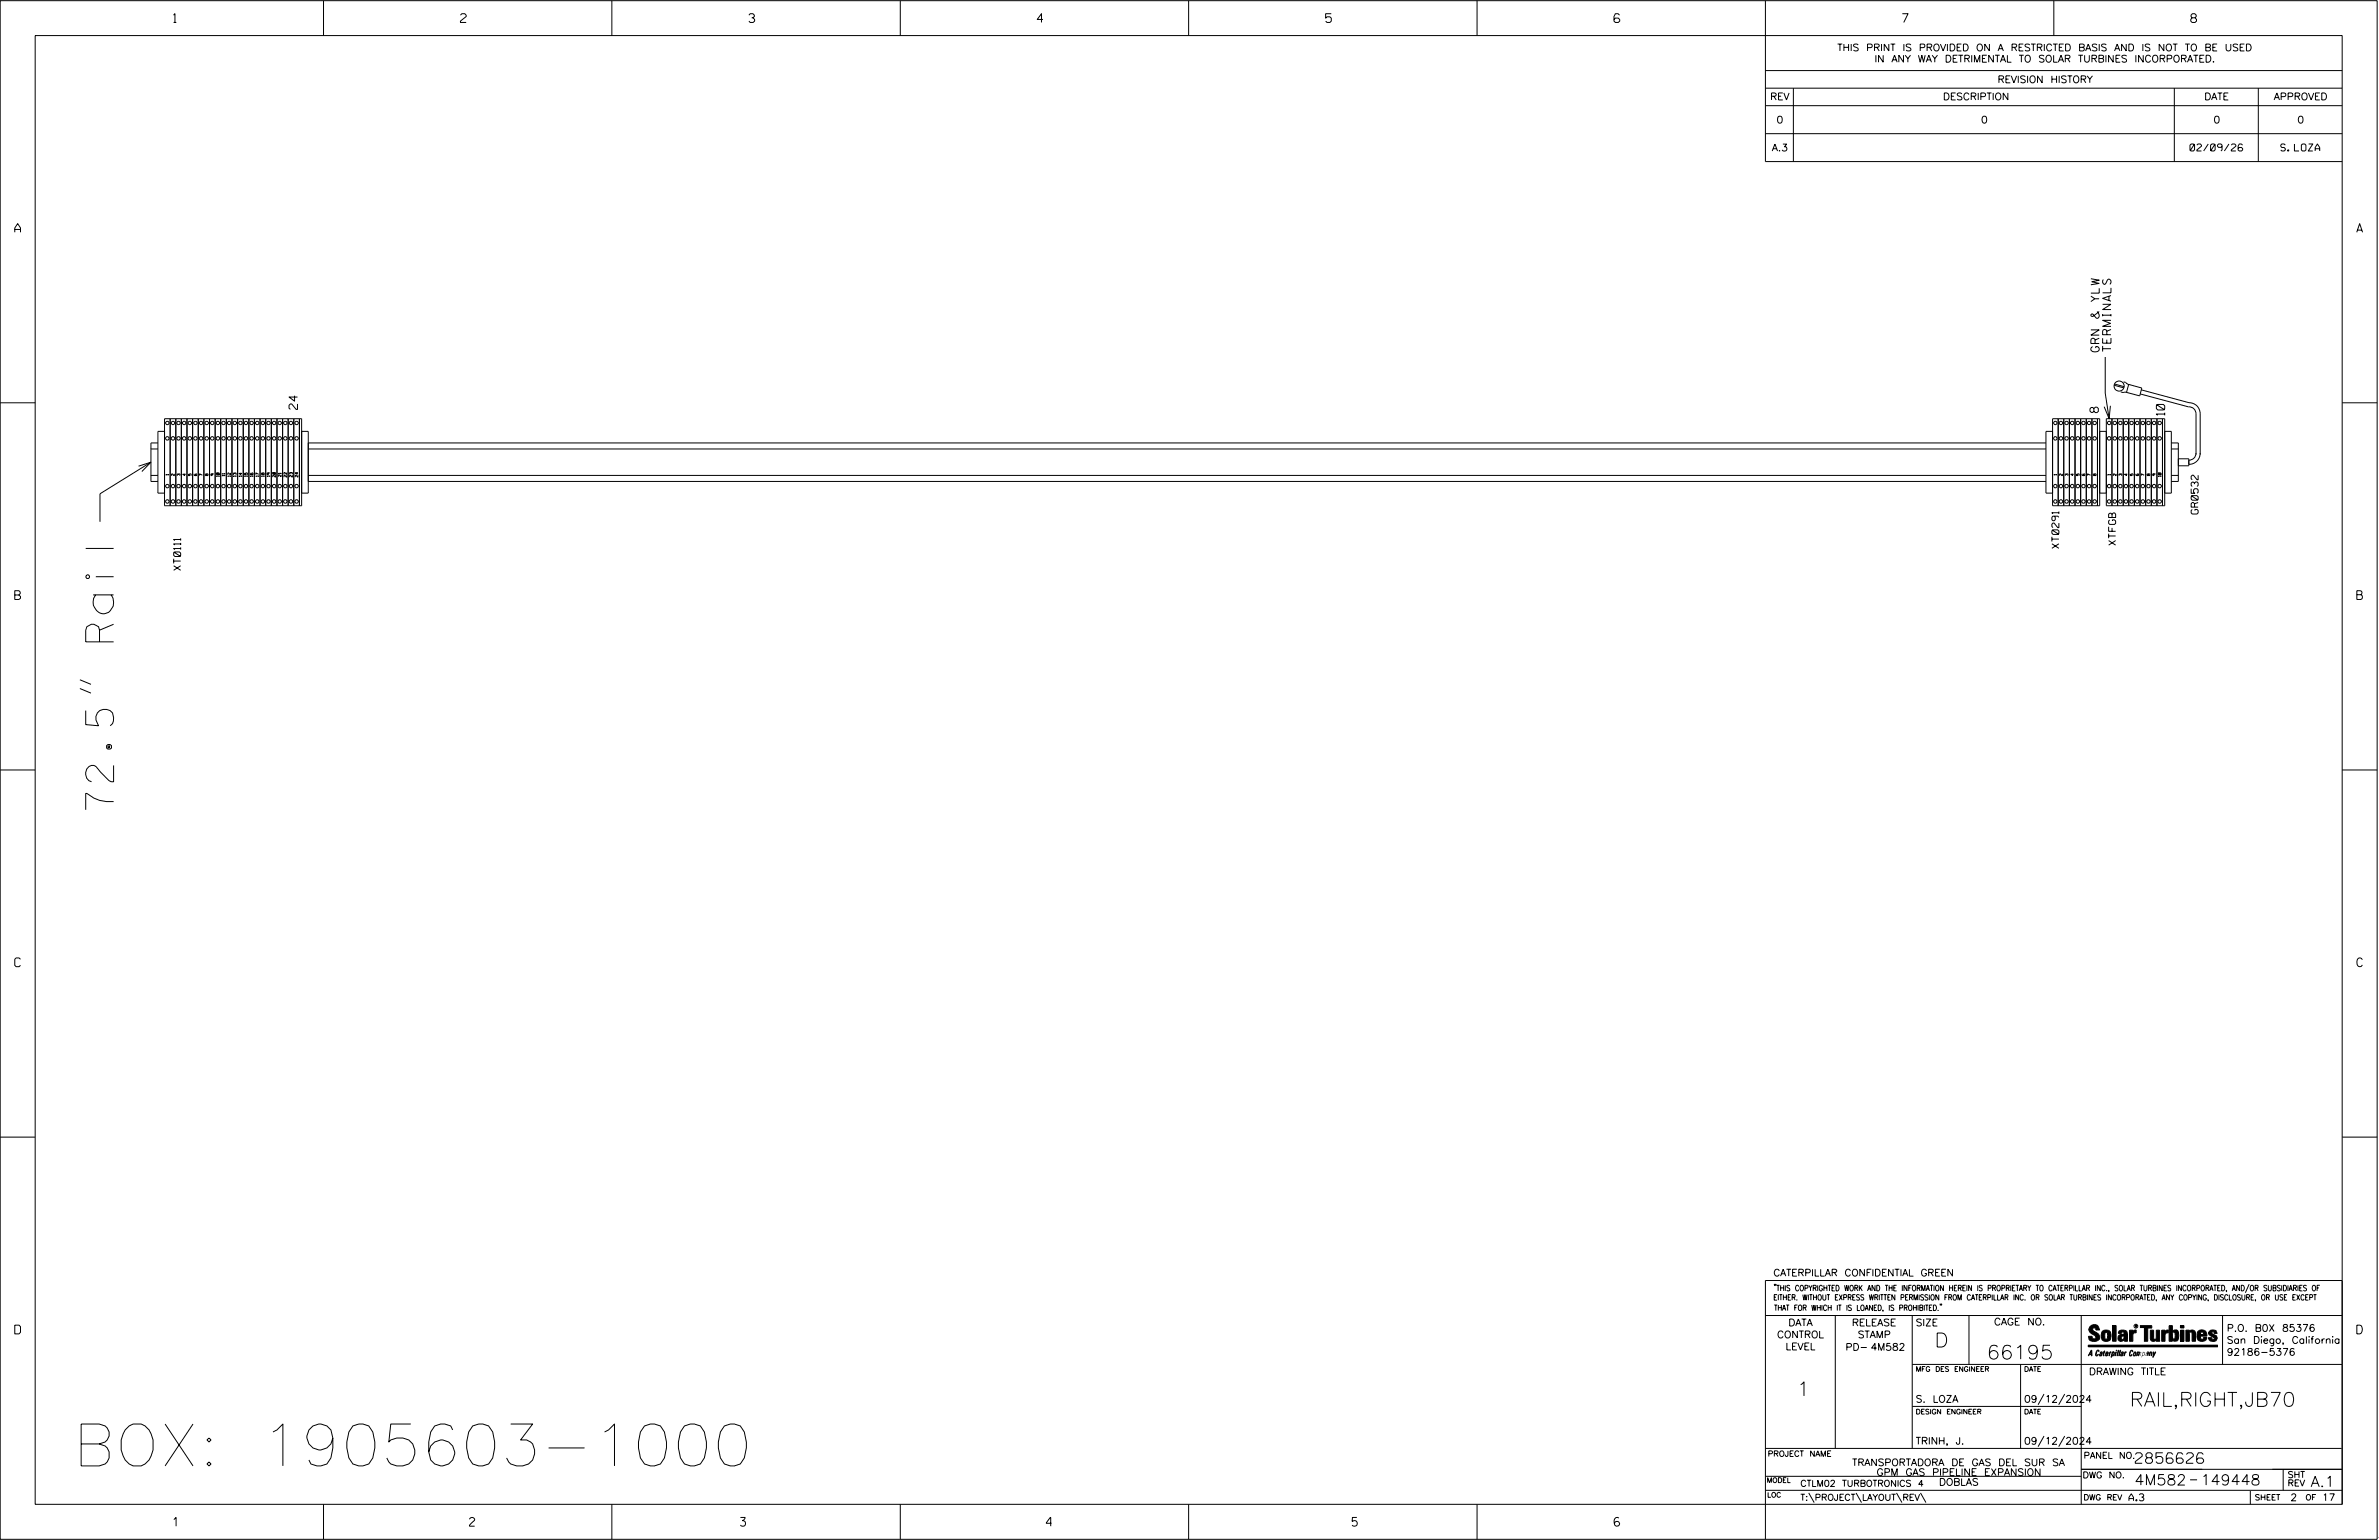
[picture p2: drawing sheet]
<svg xmlns="http://www.w3.org/2000/svg" width="864mm" height="559mm" viewBox="0 0 864 559" stroke-linecap="round" stroke-linejoin="round" font-family="sans-serif">
<defs><g id="words">
<text font-size="15.2" x="26.6" y="531.9">BOX: 1905603-1000</text>
<text font-size="10.2" x="41.3" y="293.8" transform="rotate(-90 41.3 293.8)">72.5&quot; Rail</text>
<g font-size="5.1">
<text x="702.3" y="488.8">D</text>
<text x="721.2" y="493.2">66195</text>
<text x="652.2" y="506.5">1</text>
<text x="773.1" y="510.3">RAIL,RIGHT,JB70</text>
</g>
<g font-size="3.8">
<text x="775.1" y="531">2856626</text>
<text x="774.8" y="538.9">4M582</text>
<text x="798.8" y="538.9">149448</text>
<text x="838.8" y="539.5">A.1</text>
</g>
<g font-size="3.2">
<text x="63" y="8.2">1</text>
<text x="167.2" y="8.2">2</text>
<text x="271.8" y="8.2">3</text>
<text x="376.5" y="8.2">4</text>
<text x="481.2" y="8.2">5</text>
<text x="690.6" y="8.2">7</text>
<text x="795.3" y="8.2">8</text>
<text x="5.4" y="84.3">A</text>
<text x="855.5" y="84.3">A</text>
<text x="5.4" y="217.5">B</text>
<text x="855.6" y="217.5">B</text>
<text x="5.4" y="350.8">C</text>
<text x="855.6" y="350.8">C</text>
<text x="5.4" y="484">D</text>
<text x="855.6" y="484">D</text>
<text x="62.8" y="553.8">1</text>
<text x="170.4" y="553.8">2</text>
<text x="268.8" y="553.8">3</text>
<text x="379.8" y="553.8">4</text>
<text x="490.8" y="553.8">5</text>
<text x="585.9" y="553.8">6</text>
</g>
<g font-size="3">
<text x="762" y="127.7" transform="rotate(-90 762 127.7)">GRN &amp; YLW</text>
<text x="766.3" y="127.6" transform="rotate(-90 766.3 127.6)">TERMINALS</text>
<text x="108" y="148.6" transform="rotate(-90 108 148.6)">24</text>
<text x="761.7" y="149.7" transform="rotate(-90 761.7 149.7)">8</text>
<text x="785.8" y="150.7" transform="rotate(-90 785.8 150.7)">10</text>
</g>
<g font-size="2.5">
<text x="666.9" y="18.5">THIS PRINT IS PROVIDED ON A RESTRICTED BASIS AND IS NOT TO BE USED</text>
<text x="680.5" y="22.6">IN ANY WAY DETRIMENTAL TO SOLAR TURBINES INCORPORATED.</text>
<text x="725.1" y="30">REVISION HISTORY</text>
<text x="642.6" y="36.3">REV</text>
<text x="705.3" y="36.3">DESCRIPTION</text>
<text x="800.2" y="36.3">DATE</text>
<text x="825.4" y="36.3">APPROVED</text>
<text x="644.9" y="44.7">0</text>
<text x="719.1" y="44.7">0</text>
<text x="803.5" y="44.7">0</text>
<text x="834" y="44.7">0</text>
<text x="643.2" y="54.8">A.3</text>
<text x="795" y="54.8">02/09/26</text>
<text x="827.9" y="54.8">S. LOZA</text>
<text x="797.9" y="186.5" transform="rotate(-90 797.9 186.5)">GR0532</text>
<text x="768" y="197.8" transform="rotate(-90 768 197.8)">XTFGB</text>
<text x="747.4" y="199" transform="rotate(-90 747.4 199)">XT0291</text>
<text x="65.6" y="206.9" transform="rotate(-90 65.6 206.9)">XT0111</text>
<text x="643.8" y="463">CATERPILLAR CONFIDENTIAL GREEN</text>
<text x="645.1" y="485.5">CONTROL</text>
<text x="649.2" y="481.1">DATA</text>
<text x="672.3" y="481.1">RELEASE</text>
<text x="674.4" y="485.5">STAMP</text>
<text x="695.4" y="481.1">SIZE</text>
<text x="723.8" y="480.8">CAGE NO.</text>
<text x="808.4" y="483.1">P.O. B0X 85376</text>
<text x="648.2" y="489.8">LEVEL</text>
<text x="669.9" y="490">PD- 4M582</text>
<text x="808.4" y="487.5">San Diego, California</text>
<text x="808.4" y="491.8">92186-5376</text>
<text x="758.3" y="498.9">DRAWING TITLE</text>
<text x="695.4" y="508.9">S. LOZA</text>
<text x="734.8" y="508.9">09/12/2024</text>
<text x="695.4" y="524.1">TRINH, J.</text>
<text x="734.8" y="524.1">09/12/2024</text>
<text x="672.3" y="531.9">TRANSPORTADORA DE GAS DEL SUR SA</text>
<text x="681.2" y="535.5">GPM GAS PIPELINE EXPANSION</text>
<text x="703.9" y="539">DOBLAS</text>
<text x="772.8" y="544.6">A.3</text>
<text x="831.4" y="544.6">2</text>
<text x="842.9" y="544.6">17</text>
</g>
<g font-size="2.3">
<text x="756.4" y="529.2">PANEL NO.</text>
<text x="653.5" y="539.4">CTLM02 TURBOTRONICS 4</text>
<text x="756" y="536.3">DWG NO.</text>
<text x="830.4" y="539.3">REV</text>
<text x="830.4" y="536.2">SHT</text>
<text x="653.5" y="544.5">T:\PROJECT\LAYOUT\REV\</text>
</g>
<g font-size="2">
<text x="643.8" y="468.4">&quot;THIS COPYRIGHTED WORK AND THE INFORMATION HEREIN IS PROPRIETARY TO CATERPILLAR INC., SOLAR TURBINES INCORPORATED, AND/OR SUBSIDIARIES OF</text>
<text x="643.8" y="471.8">EITHER. WITHOUT EXPRESS WRITTEN PERMISSION FROM CATERPILLAR INC. OR SOLAR TURBINES INCORPORATED, ANY COPYING, DISCLOSURE, OR USE EXCEPT</text>
<text x="644" y="475.6">THAT FOR WHICH IT IS LOANED, IS PROHIBITED.&quot;</text>
<text x="641.7" y="528.5">PROJECT NAME</text>
<text x="756.3" y="544.3">DWG REV</text>
<text x="818.5" y="544.3">SHEET</text>
<text x="836.9" y="544.3">OF</text>
</g>
<g font-size="1.8">
<text x="695.4" y="497.6">MFG DES ENGINEER</text>
<text x="734.8" y="497.6">DATE</text>
<text x="695.4" y="513.1">DESIGN ENGINEER</text>
<text x="734.8" y="513.1">DATE</text>
<text x="641.3" y="538">MODEL</text>
<text x="641.5" y="543.3">LOC</text>
</g>
<g font-size="1">
<text x="61.2" y="172.4" transform="rotate(-90 61.2 172.4)">1</text>
<text x="63.3" y="172.6" transform="rotate(-90 63.3 172.6)">2</text>
<text x="65.3" y="172.6" transform="rotate(-90 65.3 172.6)">3</text>
<text x="67.4" y="172.6" transform="rotate(-90 67.4 172.6)">4</text>
<text x="69.4" y="172.6" transform="rotate(-90 69.4 172.6)">5</text>
<text x="71.4" y="172.6" transform="rotate(-90 71.4 172.6)">6</text>
<text x="75.5" y="172.6" transform="rotate(-90 75.5 172.6)">8</text>
<text x="77.6" y="172.6" transform="rotate(-90 77.6 172.6)">9</text>
<text x="79.6" y="172.9" transform="rotate(-90 79.6 172.9)">10</text>
<text x="81.7" y="172.8" transform="rotate(-90 81.7 172.8)">11</text>
<text x="83.7" y="172.9" transform="rotate(-90 83.7 172.9)">12</text>
<text x="85.7" y="172.9" transform="rotate(-90 85.7 172.9)">13</text>
<text x="87.8" y="172.9" transform="rotate(-90 87.8 172.9)">14</text>
<text x="89.8" y="172.9" transform="rotate(-90 89.8 172.9)">15</text>
<text x="91.9" y="172.9" transform="rotate(-90 91.9 172.9)">16</text>
<text x="93.9" y="172.9" transform="rotate(-90 93.9 172.9)">17</text>
<text x="95.9" y="172.9" transform="rotate(-90 95.9 172.9)">18</text>
<text x="98" y="172.9" transform="rotate(-90 98 172.9)">19</text>
<text x="100" y="173.1" transform="rotate(-90 100 173.1)">20</text>
<text x="102.1" y="172.9" transform="rotate(-90 102.1 172.9)">21</text>
<text x="104.1" y="173.1" transform="rotate(-90 104.1 173.1)">22</text>
<text x="106.1" y="173.1" transform="rotate(-90 106.1 173.1)">23</text>
<text x="108.2" y="173.1" transform="rotate(-90 108.2 173.1)">24</text>
<text x="746.6" y="172.4" transform="rotate(-90 746.6 172.4)">1</text>
<text x="748.7" y="172.6" transform="rotate(-90 748.7 172.6)">2</text>
<text x="750.7" y="172.6" transform="rotate(-90 750.7 172.6)">3</text>
<text x="752.7" y="172.6" transform="rotate(-90 752.7 172.6)">4</text>
<text x="754.8" y="172.6" transform="rotate(-90 754.8 172.6)">5</text>
<text x="758.9" y="172.6" transform="rotate(-90 758.9 172.6)">7</text>
<text x="760.9" y="172.6" transform="rotate(-90 760.9 172.6)">8</text>
<text x="766.1" y="172.4" transform="rotate(-90 766.1 172.4)">1</text>
<text x="768.2" y="172.6" transform="rotate(-90 768.2 172.6)">2</text>
<text x="770.2" y="172.6" transform="rotate(-90 770.2 172.6)">3</text>
<text x="772.3" y="172.6" transform="rotate(-90 772.3 172.6)">4</text>
<text x="774.3" y="172.6" transform="rotate(-90 774.3 172.6)">5</text>
<text x="776.3" y="172.6" transform="rotate(-90 776.3 172.6)">6</text>
<text x="780.4" y="172.6" transform="rotate(-90 780.4 172.6)">8</text>
<text x="782.5" y="172.6" transform="rotate(-90 782.5 172.6)">9</text>
<text x="784.5" y="172.9" transform="rotate(-90 784.5 172.9)">10</text>
</g>
<text font-size=".9" x="775.1" y="481.7">R</text>
</g></defs>
<g fill="none" stroke="#000" stroke-width=".36">
<path d="M.1 .2h862.8v558.4h-862.8zM12.8 12.9h837.4v533h-837.4zM117.4 .2v12.7M222.1 .2v12.7M326.8 .2v12.7M431.5 .2v12.7M536.2 .2v12.7M587.9 5.5l-.5-.5h-1l-.5 1v1.7l.5 .4h1l.6-.4v-.6l-.6-.5h-1l-.5 .5M640.9 .2v58.4h209.3M745.6 .2v12.7M640.9 25.6h209.3M640.9 32h209.3"/>
<path d="M640.9 38.3h209.3M651 32v26.6M789.3 32v26.6M819.8 32v26.6M640.9 48.5h209.3M764.2 129.5v13.2l1.4 9.2M767.5 139.8l3.5 .9M767.6 139.3l3.5 1M770.9 138.6l2 1M772.7 139.5l4.8 1.3-.8 2.9-4.8-1.3zM.1 146.2h12.7M59.7 156.5h-2.4v22.4h2.4"/>
<path d="M59.7 151.9h49.8v31.6h-49.8zM61.8 151.9v31.6M63.8 151.9v31.6M65.8 151.9v31.6M67.9 151.9v31.6M69.9 151.9v31.6M72 151.9v31.6M74 151.9v31.6M76.1 151.9v31.6M78.1 151.9v31.6M80.1 151.9v31.6M82.2 151.9v31.6"/>
<path d="M84.2 151.9v31.6M86.3 151.9v31.6M88.3 151.9v31.6M90.3 151.9v31.6M92.4 151.9v31.6M94.4 151.9v31.6M96.4 151.9v31.6M98.5 151.9v31.6M100.5 151.9v31.6M102.6 151.9v31.6M104.6 151.9v31.6M106.6 151.9v31.6"/>
<path d="M108.7 151.9v31.6M109.5 156.5h2.4v22.4h-2.4M745.1 156.5h-2.4v22.4h2.4M747.1 151.9v31.6h15.1v-31.6h-17.1v31.6M749.2 151.9v31.6M751.2 151.9v31.6M753.3 151.9v31.6M755.3 151.9v31.6M757.3 151.9v31.6M759.4 151.9v31.6M761.4 151.9v31.6M762.2 156.5h2.4"/>
<path d="M764.6 151.9h21.2v31.6h-21.2zM766.1 147.2l-.5 4.7-1.8-4.3M766.7 151.9v31.6M768.7 151.9v31.6M769.9 142.2l2.2 .2M770.7 151.9v31.6M772.8 151.9v31.6M774.8 151.9v31.6M776.9 151.9v31.6M776.9 142.9l17.6 4.7a2.54 2.54 0 0 1 2.7 2.6v14.7M777.3 141.5l17.3 4.6a4 4 0 0 1 4.1 4.1v14.7M778.9 151.9v31.6"/>
<path d="M780.9 151.9v31.6M783 151.9v31.6M785 151.9v31.6M785.8 156.5h2.4v22.4h-2.4M850.2 146.2h12.7M50.3 169.2l4.5-1.5-3.3 3.4M54.8 172.5h2.5M54.8 162.9h2.5M54.8 167.7l-18.5 11.5v10.1M57.3 160.7h-2.5v14h2.5M73.5 172.4l-1-.5v.7M111.9 172.5h630.8"/>
<path d="M111.9 174.7h630.8M111.9 160.7h630.8M111.9 162.9h630.8M756 171.9l-.2 .5 .3 .2h.6l.1-.5h-.5l.2 .5M762.2 178.9h2.4M778.4 172.4l-1.1-.5v.7M788.2 160.7h2.6v14h-2.6M788.2 172.5h2.6M788.2 162.9h2.6M790.8 166.5h3.8v2.5h-3.8M797.2 164.4a2.53 2.53 0 0 1-2.6 2.6M798.7 164.4a4 4 0 0 1-4.1 4.1"/>
<path d="M29 249.8l4 1.7M29 246.7l4 1.6M.1 279.4h12.7M850.2 279.4h12.7M.1 412.6h12.7M850.2 412.6h12.7M640.9 477.3h209.3M644.2 466.1l-.1 .4M644.7 466.1l-.2 .4M666.2 477.3v48.3M694.2 477.3v48.3M704.4 473.3l-.1 .4"/>
<path d="M704.8 473.3l-.1 .4M714.8 477.3v17.8M755.5 477.3v68.6M806.8 477.3v17.8M816.5 466l-1.4 3.1M850.2 464.6h-209.3v94M850.2 464.8v81.1M694.2 495.1h156M733.5 495.1v30.5M758.6 481.4a2.02 2.02 0 0 1 3.1-.1l.5 1.3h-1.3l-.2-.6-.4-.2-.6 .1-.1 .4 .4 .7a2.46 2.46 0 0 1 2.2 2.9 2.83 2.83 0 0 1-3.8 .3l-.3-1.3h1.3l.2 .7 .6 .3 .5-.2 .2-.5-.4-.6-1.9-1.2-.4-.9zM759.2 491.3h-.7l.7-1.2v1.9h.2l-.1-2.1-1.3 2.1 .5-.5h.7M761.3 490l.3-.2 .4 .3-.1 .3-.3-.4-.4 .3-.3 1.6h.4l.4-.5-.3 .6-.4 .1-.3-.4z"/>
<path d="M762.6 490.6l.5-.1-.1 1.4h-.9a.74 .74 0 0 1 .9-.8l-.3 .7-.5 .1 .2-.5 .6-.2v-.5l-.7 .2zM763 483.2a2.17 2.17 0 0 1 3.1 0l.3 1.4-.3 1.5a2.17 2.17 0 0 1-3.1 0l-.3-1.5zM763.6 490.5l.4-.4 .2 .6h-.3l-.3 .9 .2 .4-.3-.1zM764.1 483.7l.5-.4 .4 .3v2.2l-.4 .2-.5-.2zM764.6 491.1l.6 .2v-.7l-.4-.1-.4 .6-.1 .8h.6M764.6 491.1l-.1 .8h.4M764.6 482.6v.8M764.8 490.7l.4 .1v.3h-.6zM765 491.5l-.1 .4zM766 490.5l-.5 1.5zM766 490.8l.4-.3-.4 .4M766.9 481h1.3v5.7h-1.3z"/>
<path d="M767 490.8l.5 .1-.3 .8-.4 .2zM767.3 490.5h-.5l-.5 2M767.3 490.5a.8 .8 0 0 1 .2 1 .8 .8 0 0 1-.9 .4l-.1 .6M767.3 490.5l-.1 .2M768.1 490.5l-.4 1.5zM768.2 489.9h.3l-.1 .2h-.2zM769 489.9l-.5 2.1zM769.7 489.9l-.6 2.1zM770.1 491.4l.5-.3-.5 .8zM770.4 491.9h.1M770.6 491.1l.1-.4-.7 .2 .1-.3 .6-.1 .2 .3-.5 1.1M770.6 491.1a.74 .74 0 0 0-.8 .8h.6"/>
<path d="M771 484.8h-.7l-.3 .6 .4 .7 .5-.3 .1-2.4h-.8l-.1 .4h-1.2a1.71 1.71 0 0 1 1.8-1.3 1.71 1.71 0 0 1 1.6 1.4v2.8h-1.1l-.1-.6M771 484.2l-1.5 .1a1.41 1.41 0 0 0 0 2.4l.5 .1 1.1-.7M771.2 486.1h-.1M771.4 490.5l.1 .3 .4-.3-.9 1.5zM771.5 490.8h.1M773 482.7h1.2v.5l.5-.5 .7-.1v1h-.6l-.5 .4-.1 2.7h-1.2zM773.3 490.3l.6-.4 .4 .2-.1 .4-.3-.4a1.28 1.28 0 0 0-.5 1.8l.6-.4-.1 .4-.8 .1zM774.7 490.8l.5-.3a.88 .88 0 0 1 .2 .9 .88 .88 0 0 1-.7 .7l-.2-.2zM774.8 490.9h.5l-.3 1h-.3l-.2-.2zM775.2 490.5l-.1 .2M776.8 481h4.3v.9h-1.5v4.8h-1.3M776.8 490.6l-.8 .2v-.3l-.4 1.5 .8-1.3v1.3l.3-1.2"/>
<path d="M779.3 491.1h.4M779.6 490.5h.3l-.3 1.4M779.6 490.7h.2l-.1 .4M779.7 491.1l-.1 .4M779.7 491.1l-.4 .2M780.1 492l.4-1.5 .1 .3 .3-.3 .3 .2-.3 1.3v-1.3l-.7 1.3M780.6 482.7h1.2v2.7l.1 .4 .4 .3 .4-.7v-2.7h1.2l.1 4h-1.3v-.5l-1.1 .6-.7-.3-.3-.7zM781.6 492.5l1-2-.8 1.3-.2-1.3-.2 2M784.7 482.7h1.2v.5l.5-.5 .7-.1v1h-.5l-.6 .4-.1 2.7h-1.2zM787.4 481h1.2v2a1.4 1.4 0 0 1 2.2 .2l.1 1.4-.4 1.9-1.5 .1-.4-.5v-1l.5 .9 .5-.3v-2.1l-.5-.4-.5 .7v2.8h-1.2zM791.5 482.7h1.3v4h-1.3zM791.5 481h1.3v.9h-1.3z"/>
<path d="M793.5 482.7h1.3v.4l.7-.5 1.1 .2 .4 .6v3.3h-1.2l-.3-3.4-.7 .2v3.2h-1.3zM794.8 483.1h.1M797.7 483.2a1.92 1.92 0 0 1 2.4-.5 1.92 1.92 0 0 1 1 2.1h-2.3v.8l.6 .5 .5-.3v-.5h1.2a1.83 1.83 0 0 1-2.1 1.4 1.83 1.83 0 0 1-1.5-2.1zM798.8 484.2v.6M799.1 483.4h.6l.2 .8h-1.1zM804.6 482.9a1.84 1.84 0 0 0-2.9 .8 3.3 3.3 0 0 0 2.2 1.9l-.5 .5-.4-.3-.1-.4h-1.2l.1 .6a1.92 1.92 0 0 0 2.9 .4M804.9 483.8h-1.2l-.2-.6-.5 .1-.1 .3 .1 .3 1.8 .9M805.1 488.1h-47.1v.6h47.1M694.2 510.3h61.3M742 505.8l-2.2 3.9M749.5 505.8l-2.2 3.9M640.9 525.6h209.2"/>
<path d="M640.9 535.7h114.6M742 521.1l-2.2 3.8M749.5 521.1l-2.2 3.8M755.5 533.2h94.7M795 537h2.6M828.8 533.2v7.6M117.4 545.9v12.7M222.1 545.9v12.7M326.8 545.9v12.7M431.5 545.9v12.7M536.2 545.9v12.7M640.9 540.8h209.3"/>
<path d="M656.6 541.7l2 3.5M673.8 541.7l1.9 3.5M688.4 541.7l2 3.5M697.2 541.7l1.9 3.5M816.9 541v4.9M863.5 558h.1"/>
<circle cx="60.7" cy="153.5" r=".62"/>
<circle cx="60.7" cy="159.1" r=".64"/>
<circle cx="62.8" cy="153.5" r=".62"/>
<circle cx="62.8" cy="159.1" r=".64"/>
<circle cx="64.8" cy="153.5" r=".62"/>
<circle cx="64.8" cy="159.1" r=".64"/>
<circle cx="66.8" cy="153.5" r=".62"/>
<circle cx="66.9" cy="159.1" r=".64"/>
<circle cx="68.9" cy="153.5" r=".62"/>
<circle cx="68.9" cy="159.1" r=".64"/>
<circle cx="70.9" cy="153.5" r=".62"/>
<circle cx="70.9" cy="159.1" r=".64"/>
<circle cx="73" cy="153.5" r=".62"/>
<circle cx="73" cy="159.1" r=".64"/>
<circle cx="75" cy="153.5" r=".62"/>
<circle cx="75" cy="159.1" r=".64"/>
<circle cx="77" cy="153.5" r=".62"/>
<circle cx="77" cy="159.1" r=".63"/>
<circle cx="79.1" cy="153.5" r=".62"/>
<circle cx="79.1" cy="159.1" r=".64"/>
<circle cx="81.1" cy="153.5" r=".62"/>
<circle cx="81.1" cy="159.1" r=".64"/>
<circle cx="83.2" cy="153.5" r=".62"/>
<circle cx="83.2" cy="159.1" r=".64"/>
<circle cx="85.2" cy="153.5" r=".62"/>
<circle cx="85.2" cy="159.1" r=".64"/>
<circle cx="87.3" cy="153.5" r=".62"/>
<circle cx="87.3" cy="159.1" r=".64"/>
<circle cx="89.3" cy="153.5" r=".62"/>
<circle cx="89.3" cy="159.1" r=".63"/>
<circle cx="91.3" cy="153.5" r=".62"/>
<circle cx="91.3" cy="159.1" r=".64"/>
<circle cx="93.4" cy="153.5" r=".62"/>
<circle cx="93.4" cy="159.1" r=".64"/>
<circle cx="95.4" cy="153.5" r=".62"/>
<circle cx="95.4" cy="159.1" r=".64"/>
<circle cx="97.5" cy="153.5" r=".62"/>
<circle cx="97.5" cy="159.1" r=".64"/>
<circle cx="99.5" cy="153.5" r=".62"/>
<circle cx="99.5" cy="159.1" r=".64"/>
<circle cx="101.5" cy="153.5" r=".61"/>
<circle cx="101.6" cy="159.1" r=".63"/>
<circle cx="103.6" cy="153.5" r=".62"/>
<circle cx="103.6" cy="159.1" r=".64"/>
<circle cx="105.6" cy="153.5" r=".62"/>
<circle cx="105.6" cy="159.1" r=".64"/>
<circle cx="107.7" cy="153.5" r=".62"/>
<circle cx="107.7" cy="159.1" r=".64"/>
<circle cx="746.1" cy="153.5" r=".61"/>
<circle cx="746.1" cy="159.1" r=".63"/>
<circle cx="748.1" cy="153.5" r=".62"/>
<circle cx="748.1" cy="159.1" r=".64"/>
<circle cx="750.2" cy="153.5" r=".62"/>
<circle cx="750.2" cy="159.1" r=".64"/>
<circle cx="752.2" cy="153.5" r=".62"/>
<circle cx="752.2" cy="159.1" r=".64"/>
<circle cx="754.3" cy="153.5" r=".62"/>
<circle cx="754.3" cy="159.1" r=".64"/>
<circle cx="756.3" cy="153.5" r=".62"/>
<circle cx="756.3" cy="159.1" r=".64"/>
<circle cx="758.4" cy="153.5" r=".62"/>
<circle cx="758.4" cy="159.1" r=".63"/>
<circle cx="760.4" cy="153.5" r=".62"/>
<circle cx="760.4" cy="159.1" r=".64"/>
<circle cx="765.6" cy="153.5" r=".62"/>
<circle cx="765.6" cy="159.1" r=".64"/>
<circle cx="767.7" cy="153.5" r=".62"/>
<circle cx="767.7" cy="159.1" r=".64"/>
<circle cx="769.3" cy="140.1" r="1.83"/>
<circle cx="769.7" cy="153.5" r=".62"/>
<circle cx="769.7" cy="159.1" r=".63"/>
<circle cx="771.7" cy="153.5" r=".62"/>
<circle cx="771.7" cy="159.1" r=".64"/>
<circle cx="773.8" cy="153.5" r=".62"/>
<circle cx="773.8" cy="159.1" r=".64"/>
<circle cx="775.8" cy="153.5" r=".62"/>
<circle cx="775.8" cy="159.1" r=".64"/>
<circle cx="777.9" cy="153.5" r=".62"/>
<circle cx="777.9" cy="159.1" r=".64"/>
<circle cx="779.9" cy="153.5" r=".62"/>
<circle cx="779.9" cy="159.1" r=".64"/>
<circle cx="782" cy="153.5" r=".62"/>
<circle cx="782" cy="159.1" r=".63"/>
<circle cx="784" cy="153.5" r=".62"/>
<circle cx="784" cy="159.1" r=".64"/>
<circle cx="60.7" cy="176.4" r=".63"/>
<circle cx="62.8" cy="176.4" r=".63"/>
<circle cx="64.8" cy="176.4" r=".63"/>
<circle cx="66.9" cy="176.4" r=".63"/>
<circle cx="68.9" cy="176.4" r=".63"/>
<circle cx="70.9" cy="176.4" r=".63"/>
<circle cx="73" cy="176.4" r=".63"/>
<circle cx="75" cy="176.4" r=".63"/>
<circle cx="77" cy="176.4" r=".63"/>
<circle cx="79.1" cy="176.4" r=".63"/>
<circle cx="81.1" cy="176.4" r=".63"/>
<circle cx="83.2" cy="176.4" r=".63"/>
<circle cx="85.2" cy="176.4" r=".63"/>
<circle cx="87.3" cy="176.4" r=".63"/>
<circle cx="89.3" cy="176.4" r=".63"/>
<circle cx="91.3" cy="176.4" r=".63"/>
<circle cx="93.4" cy="176.4" r=".63"/>
<circle cx="95.4" cy="176.4" r=".63"/>
<circle cx="97.5" cy="176.4" r=".63"/>
<circle cx="99.5" cy="176.4" r=".63"/>
<circle cx="101.5" cy="176.4" r=".62"/>
<circle cx="103.6" cy="176.4" r=".63"/>
<circle cx="105.6" cy="176.4" r=".63"/>
<circle cx="107.7" cy="176.4" r=".63"/>
<circle cx="746.1" cy="176.4" r=".62"/>
<circle cx="748.1" cy="176.4" r=".63"/>
<circle cx="750.2" cy="176.4" r=".63"/>
<circle cx="752.2" cy="176.4" r=".63"/>
<circle cx="754.3" cy="176.4" r=".63"/>
<circle cx="756.3" cy="176.4" r=".63"/>
<circle cx="758.4" cy="176.4" r=".63"/>
<circle cx="760.4" cy="176.4" r=".63"/>
<circle cx="765.6" cy="176.4" r=".63"/>
<circle cx="767.7" cy="176.4" r=".63"/>
<circle cx="769.7" cy="176.4" r=".62"/>
<circle cx="771.7" cy="176.4" r=".63"/>
<circle cx="773.8" cy="176.4" r=".63"/>
<circle cx="775.8" cy="176.4" r=".63"/>
<circle cx="777.9" cy="176.4" r=".63"/>
<circle cx="779.9" cy="176.4" r=".63"/>
<circle cx="782" cy="176.4" r=".63"/>
<circle cx="784" cy="176.4" r=".63"/>
<circle cx="60.7" cy="182" r=".64"/>
<circle cx="62.8" cy="182" r=".64"/>
<circle cx="64.8" cy="182" r=".64"/>
<circle cx="66.9" cy="182" r=".64"/>
<circle cx="68.9" cy="182" r=".64"/>
<circle cx="70.9" cy="182" r=".64"/>
<circle cx="73" cy="182" r=".64"/>
<circle cx="75" cy="182" r=".64"/>
<circle cx="77" cy="182" r=".63"/>
<circle cx="79.1" cy="182" r=".64"/>
<circle cx="81.1" cy="182" r=".64"/>
<circle cx="83.2" cy="182" r=".64"/>
<circle cx="85.2" cy="182" r=".64"/>
<circle cx="87.3" cy="182" r=".64"/>
<circle cx="89.3" cy="182" r=".63"/>
<circle cx="91.3" cy="182" r=".64"/>
<circle cx="93.4" cy="182" r=".64"/>
<circle cx="95.4" cy="182" r=".64"/>
<circle cx="97.5" cy="182" r=".64"/>
<circle cx="99.5" cy="182" r=".64"/>
<circle cx="101.6" cy="182" r=".63"/>
<circle cx="103.6" cy="182" r=".64"/>
<circle cx="105.6" cy="182" r=".64"/>
<circle cx="107.7" cy="182" r=".64"/>
<circle cx="746.1" cy="182" r=".63"/>
<circle cx="748.1" cy="182" r=".64"/>
<circle cx="750.2" cy="182" r=".64"/>
<circle cx="752.2" cy="182" r=".64"/>
<circle cx="754.3" cy="182" r=".64"/>
<circle cx="756.3" cy="182" r=".64"/>
<circle cx="758.4" cy="182" r=".63"/>
<circle cx="760.4" cy="182" r=".64"/>
<circle cx="765.6" cy="182" r=".64"/>
<circle cx="767.7" cy="182" r=".64"/>
<circle cx="769.7" cy="182" r=".63"/>
<circle cx="771.7" cy="182" r=".64"/>
<circle cx="773.8" cy="182" r=".64"/>
<circle cx="775.8" cy="182" r=".64"/>
<circle cx="777.9" cy="182" r=".64"/>
<circle cx="779.9" cy="182" r=".64"/>
<circle cx="782" cy="182" r=".63"/>
<circle cx="784" cy="182" r=".64"/>
<circle cx="775.4" cy="481.2" r=".69"/>
</g>
<g fill="#000">
<path d="M768.1 490.5l-.4 1.5zM768.2 489.9h.3l-.1 .2h-.2zM769 489.9l-.5 2.1zM769.7 489.9l-.6 2.1zM791.5 481h1.3v.9h-1.3zM791.5 482.7h1.3v4h-1.3zM758 488.1h47.1v.6h-47.1z"/>
<path d="M759.2 489.9l-1.2 2.1 .5-.5h.7v.5h.2zM759.2 490.1v1.2h-.7z" fill-rule="evenodd"/>
<path d="M758.6 481.4a2.02 2.02 0 0 1 3.1-.1l.5 1.3h-1.3l-.2-.6-.4-.2-.6 .1-.1 .4 .4 .7a2.46 2.46 0 0 1 2.2 2.9 2.83 2.83 0 0 1-3.8 .3l-.3-1.3h1.3l.2 .7 .6 .3 .5-.2 .2-.5-.4-.6-1.9-1.2-.4-.9z" fill-rule="evenodd"/>
<path d="M761.3 490l.3-.2 .4 .3-.1 .3-.3-.4-.4 .3-.3 1.6h.4l.4-.5-.3 .6-.4 .1-.3-.4z" fill-rule="evenodd"/>
<path d="M762.6 490.6l.5-.1-.1 1.4h-.9a.74 .74 0 0 1 .9-.8l-.6 .3-.2 .5 .5-.1 .3-.6v-.5l-.7 .2z" fill-rule="evenodd"/>
<path d="M763.6 490.5l.4-.4 .2 .6h-.3l-.3 .9 .2 .4-.3-.1z" fill-rule="evenodd"/>
<path d="M764.8 490.5l.5 .3-.1 .5h-.6l.6-.2v-.3l-.4-.1-.3 1.2h.4l.3-.4-.6 .6-.3-.2v-.4z" fill-rule="evenodd"/>
<path d="M763 483.2a2.17 2.17 0 0 1 3.1 0l.3 1.4-.3 1.5a2.17 2.17 0 0 1-3.1 0l-.3-1.5zM764.1 483.7v2.1l.5 .2 .4-.2v-2.2l-.4-.3z" fill-rule="evenodd"/>
<path d="M766 490.5v.3l.4-.1-.4 .2-.5 1.1z" fill-rule="evenodd"/>
<path d="M766.8 490.5l-.5 2 .3-.6a.71 .71 0 0 0 .9-.5 .71 .71 0 0 0-.4-.9zM767 490.8l.5 .1-.3 .8-.4 .2z" fill-rule="evenodd"/>
<path d="M766.9 481h1.3v5.7h-1.3z" fill-rule="evenodd"/>
<path d="M770.1 490.6l.6-.1 .2 .3-.4 1.2-.5 .1-.2-.5 .3-.5h.5l-.7 .5v.3l.4-.1 .4-.9-.5-.2-.2 .2z" fill-rule="evenodd"/>
<path d="M769.4 482.8l-.5 1h1.2l.1-.4h.8v.8l-1.5 .1a1.41 1.41 0 0 0 0 2.4l.5 .1 1.1-.7 .1 .6h1.1v-2.8a1.79 1.79 0 0 0-2.4-1.2zM770.3 484.8h.7l-.1 1-.5 .3-.4-.7z" fill-rule="evenodd"/>
<path d="M771.4 490.5l.1 .3 .4-.3-.9 1.5z" fill-rule="evenodd"/>
<path d="M773 482.7h1.2v.5l.5-.5 .7-.1v1h-.6l-.5 .4-.1 2.7h-1.2z" fill-rule="evenodd"/>
<path d="M773.3 490.3l.6-.4 .4 .2-.1 .4-.3-.4a1.28 1.28 0 0 0-.5 1.8l.6-.4-.3 .5h-.6z" fill-rule="evenodd"/>
<path d="M774.7 490.8l-.2 1.1h.7a.96 .96 0 0 0 0-1.4zM774.8 490.9h.5l-.1 .6-.5 .4-.2-.2z" fill-rule="evenodd"/>
<path d="M776 490.5v.3l.4-.3 .2 .3 .7-.2-.3 1.4v-1.3l-.6 1.3v-1.3l-.8 1.3z" fill-rule="evenodd"/>
<path d="M776.8 481h4.3v.9h-1.5v4.8h-1.3v-4.8h-1.5z" fill-rule="evenodd"/>
<path d="M777.9 490.5l-.5 2 .3-.6a.71 .71 0 0 0 .9-.5 .71 .71 0 0 0-.4-.9zM778.1 490.8l.3-.1 .1 .4-.5 .8-.2-.5z" fill-rule="evenodd"/>
<path d="M779.3 490.6l.6-.1-.3 1.5-.7-.1a.67 .67 0 0 1 .8-.8l-.6 .3-.1 .5 .4-.1 .4-.9-.4-.2-.3 .2z" fill-rule="evenodd"/>
<path d="M780.5 490.5l.1 .3 .3-.3 .3 .2-.3 1.3v-1.3l-.8 1.3z" fill-rule="evenodd"/>
<path d="M780.6 482.7h1.2v2.7l.1 .4 .4 .3 .4-.7v-2.7h1.2l.1 4h-1.3v-.5l-1.1 .6-.7-.3-.3-.7z" fill-rule="evenodd"/>
<path d="M781.6 490.5l.2 1.3 .8-1.3-1.2 2z" fill-rule="evenodd"/>
<path d="M784.7 482.7h1.2v.5l.5-.5 .7-.1v1h-.5l-.6 .4-.1 2.7h-1.2z" fill-rule="evenodd"/>
<path d="M787.4 481h1.2v2a1.4 1.4 0 0 1 2.2 .2l.1 1.4-.4 1.9-1.5 .1-.4-.5v-1l.5 .9 .5-.3v-2.1l-.5-.4-.5 .7v2.8h-1.2z" fill-rule="evenodd"/>
<path d="M793.5 482.7h1.3v.4a1.29 1.29 0 0 1 2.2 .3v3.3h-1.2l-.3-3.4-.7 .2v3.2h-1.3z" fill-rule="evenodd"/>
<path d="M797.7 483.2a1.92 1.92 0 0 1 2.4-.5 1.92 1.92 0 0 1 1 2.1h-2.3v.8l.6 .5 .5-.3v-.5h1.2a1.83 1.83 0 0 1-2.1 1.4 1.83 1.83 0 0 1-1.5-2.1zM799.1 483.4l-.3 .8h1.1l-.2-.8z" fill-rule="evenodd"/>
<path d="M801.9 483.2a1.94 1.94 0 0 1 3 .1v.5h-1.2l-.2-.6-.5 .1-.1 .3 .1 .3 1.8 .9a1.2 1.2 0 0 1 .1 1.3 1.2 1.2 0 0 1-1.2 .7l-1.6-.4-.4-1h1.2l.1 .4 .4 .3 .5-.5a3.3 3.3 0 0 1-2.2-1.9z" fill-rule="evenodd"/>
<circle cx="761.4" cy="492" r=".07"/>
<circle cx="762.2" cy="485.1" r=".07"/>
<circle cx="769.3" cy="492" r=".07"/>
<circle cx="773.1" cy="486.7" r=".07"/>
<circle cx="791.5" cy="486.7" r=".07"/>
<circle cx="791.5" cy="481" r=".07"/>
<circle cx="794.8" cy="486.7" r=".07"/>
</g>
<use href="#words"/>
</svg>
